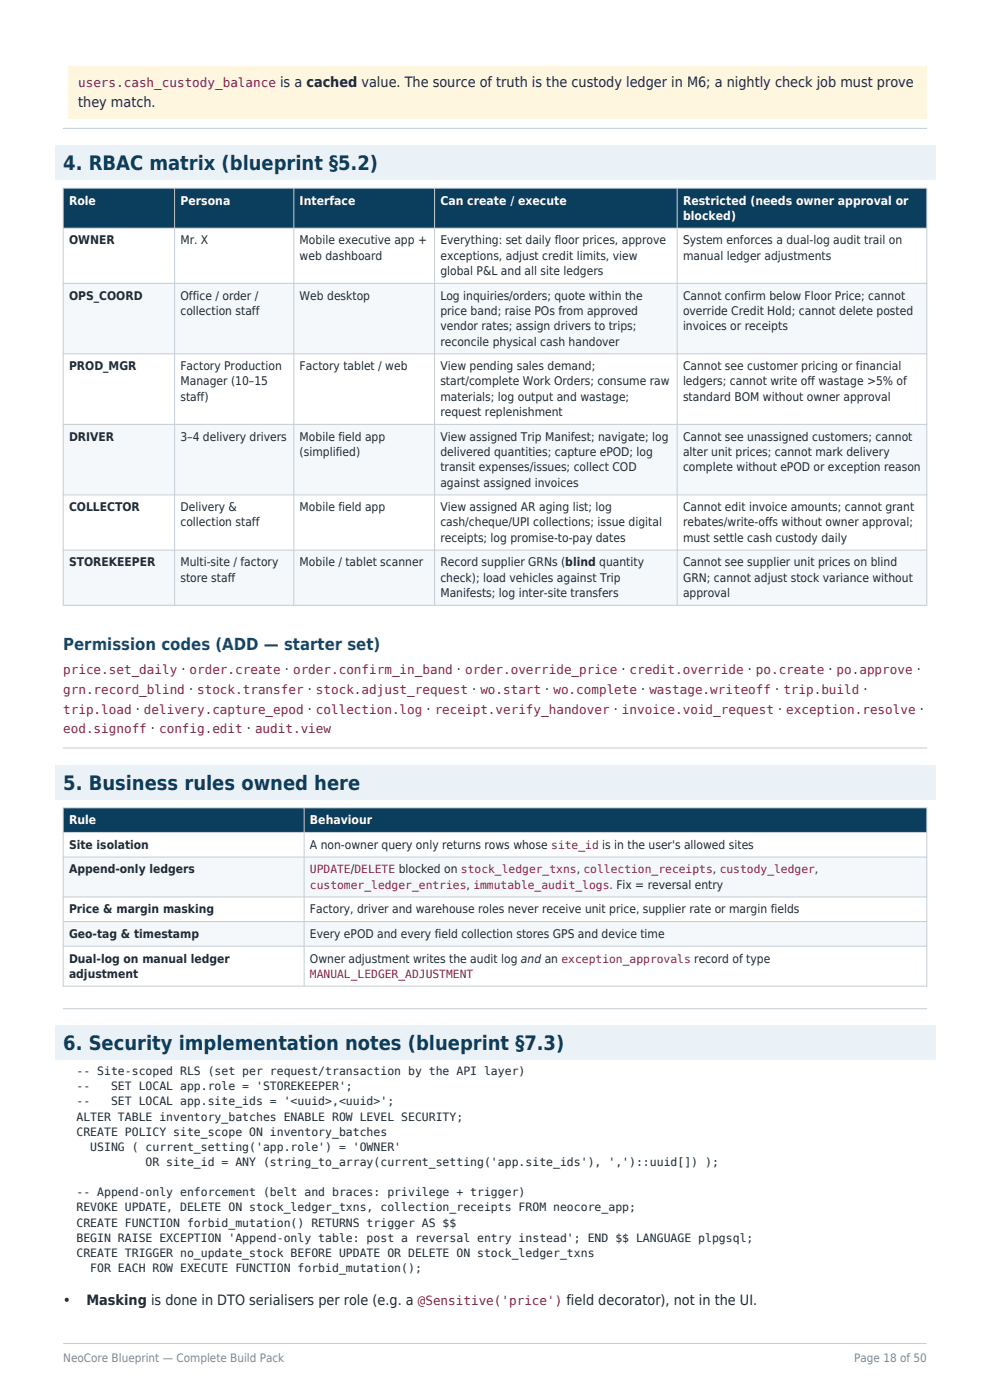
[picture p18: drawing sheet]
<svg xmlns="http://www.w3.org/2000/svg" width="210mm" height="297mm" viewBox="0 0 210 297" stroke-linecap="round" stroke-linejoin="round" font-family="sans-serif">
<defs><g id="words">
<g font-size="4.2" fill="#0b3d5c">
<text x="13.4" y="36.1">4. RBAC matrix (blueprint §5.2)</text>
<text x="13.4" y="167.5">5. Business rules owned here</text>
<text x="13.4" y="222.8">6. Security implementation notes (blueprint §7.3)</text>
</g>
<text font-size="3.5" fill="#174e73" x="13.4" y="137.9">Permission codes (ADD — starter set)</text>
<g font-size="3" fill="#1f2933">
<text x="16.6" y="22.7">they match.</text>
<text x="18.3" y="276.8">Masking is done in DTO serialisers per role (e.g. a</text>
</g>
<text font-size="3" x="13.4" y="276.8">•</text>
<g font-size="2.7" fill="#8a1f45">
<text x="16.6" y="18.6">users.cash_custody_balance is a cached value. The source of truth is the custody ledger in M6; a nightly check job must prove</text>
<text x="13.4" y="143.1">price.set_daily · order.create · order.confirm_in_band · order.override_price · credit.override · po.create · po.approve ·</text>
<text x="13.4" y="147.2">grn.record_blind · stock.transfer · stock.adjust_request · wo.start · wo.complete · wastage.writeoff · trip.build ·</text>
<text x="13.4" y="151.4">trip.load · delivery.capture_epod · collection.log · receipt.verify_handover · invoice.void_request · exception.resolve ·</text>
<text x="13.4" y="155.6">eod.signoff · config.edit · audit.view</text>
<text x="88.6" y="276.8">@Sensitive('price') field decorator), not in the UI.</text>
</g>
<g font-size="2.6" fill="#fff">
<text x="14.6" y="43.4">Role</text>
<text x="38.3" y="43.4">Persona</text>
<text x="63.6" y="43.4">Interface</text>
<text x="93.4" y="43.4">Can create / execute</text>
<text x="144.9" y="43.4">Restricted (needs owner approval or</text>
<text x="144.9" y="46.7">blocked)</text>
<text x="14.6" y="174.9">Rule</text>
<text x="65.7" y="174.9">Behaviour</text>
</g>
<g font-size="2.5" fill="#1f2933">
<text x="14.6" y="51.9">OWNER</text>
<text x="38.3" y="51.9">Mr. X</text>
<text x="63.6" y="51.9">Mobile executive app +</text>
<text x="93.4" y="51.9">Everything: set daily floor prices, approve</text>
<text x="144.9" y="51.9">System enforces a dual-log audit trail on</text>
<text x="63.6" y="55.1">web dashboard</text>
<text x="93.4" y="55.1">exceptions, adjust credit limits, view</text>
<text x="93.4" y="58.3">global P&amp;L and all site ledgers</text>
<text x="144.9" y="55.1">manual ledger adjustments</text>
<text x="14.6" y="63.6">OPS_COORD</text>
<text x="38.3" y="63.6">Office / order /</text>
<text x="63.6" y="63.6">Web desktop</text>
<text x="93.4" y="63.6">Log inquiries/orders; quote within the</text>
<text x="144.9" y="63.6">Cannot confirm below Floor Price; cannot</text>
<text x="38.3" y="66.8">collection staff</text>
<text x="93.4" y="66.8">price band; raise POs from approved</text>
<text x="93.4" y="70.1">vendor rates; assign drivers to trips;</text>
<text x="144.9" y="66.8">override Credit Hold; cannot delete posted</text>
<text x="144.9" y="70.1">invoices or receipts</text>
<text x="93.4" y="73.3">reconcile physical cash handover</text>
<text x="14.6" y="78.5">PROD_MGR</text>
<text x="38.3" y="78.5">Factory Production</text>
<text x="38.3" y="81.8">Manager (10–15</text>
<text x="63.6" y="78.5">Factory tablet / web</text>
<text x="93.4" y="78.5">View pending sales demand;</text>
<text x="93.4" y="81.8">start/complete Work Orders; consume raw</text>
<text x="144.9" y="78.5">Cannot see customer pricing or financial</text>
<text x="144.9" y="81.8">ledgers; cannot write off wastage &gt;5% of</text>
<text x="38.3" y="85">staff)</text>
<text x="93.4" y="85">materials; log output and wastage;</text>
<text x="93.4" y="88.3">request replenishment</text>
<text x="144.9" y="85">standard BOM without owner approval</text>
<text x="14.6" y="93.5">DRIVER</text>
<text x="38.3" y="93.5">3–4 delivery drivers</text>
<text x="63.6" y="93.5">Mobile field app</text>
<text x="93.4" y="93.5">View assigned Trip Manifest; navigate; log</text>
<text x="144.9" y="93.5">Cannot see unassigned customers; cannot</text>
<text x="63.6" y="96.7">(simplified)</text>
<text x="93.4" y="96.7">delivered quantities; capture ePOD; log</text>
<text x="93.4" y="100">transit expenses/issues; collect COD</text>
<text x="144.9" y="96.7">alter unit prices; cannot mark delivery</text>
<text x="144.9" y="100">complete without ePOD or exception reason</text>
<text x="93.4" y="103.2">against assigned invoices</text>
<text x="14.6" y="108.4">COLLECTOR</text>
<text x="38.3" y="108.4">Delivery &amp;</text>
<text x="38.3" y="111.7">collection staff</text>
<text x="63.6" y="108.4">Mobile field app</text>
<text x="93.4" y="108.4">View assigned AR aging list; log</text>
<text x="93.4" y="111.7">cash/cheque/UPI collections; issue digital</text>
<text x="144.9" y="108.4">Cannot edit invoice amounts; cannot grant</text>
<text x="144.9" y="111.7">rebates/write-offs without owner approval;</text>
<text x="93.4" y="114.9">receipts; log promise-to-pay dates</text>
<text x="144.9" y="114.9">must settle cash custody daily</text>
<text x="14.6" y="120.2">STOREKEEPER</text>
<text x="38.3" y="120.2">Multi-site / factory</text>
<text x="38.3" y="123.4">store staff</text>
<text x="63.6" y="120.2">Mobile / tablet scanner</text>
<text x="93.4" y="120.2">Record supplier GRNs (blind quantity</text>
<text x="93.4" y="123.4">check); load vehicles against Trip</text>
<text x="144.9" y="120.2">Cannot see supplier unit prices on blind</text>
<text x="144.9" y="123.4">GRN; cannot adjust stock variance without</text>
<text x="93.4" y="126.6">Manifests; log inter-site transfers</text>
<text x="144.9" y="126.6">approval</text>
<text x="14.6" y="180.1">Site isolation</text>
<text x="14.6" y="185.3">Append-only ledgers</text>
<text x="65.7" y="180.1">A non-owner query only returns rows whose site_id is in the user's allowed sites</text>
<text x="14.6" y="193.7">Price &amp; margin masking</text>
<text x="65.7" y="193.7">Factory, driver and warehouse roles never receive unit price, supplier rate or margin fields</text>
<text x="14.6" y="199">Geo-tag &amp; timestamp</text>
<text x="65.7" y="199">Every ePOD and every field collection stores GPS and device time</text>
<text x="14.6" y="204.2">Dual-log on manual ledger</text>
<text x="14.6" y="207.4">adjustment</text>
<text x="65.7" y="204.2">Owner adjustment writes the audit log and an exception_approvals record of type</text>
</g>
<g font-size="2.5" fill="#7b8794">
<text x="13.4" y="288.9">NeoCore Blueprint — Complete Build Pack</text>
<text x="181.2" y="288.9">Page 18 of 50</text>
</g>
<g font-size="2.4" fill="#8a1f45">
<text x="65.7" y="185.3">UPDATE/DELETE blocked on stock_ledger_txns, collection_receipts, custody_ledger,</text>
<text x="65.7" y="188.5">customer_ledger_entries, immutable_audit_logs. Fix = reversal entry</text>
<text x="65.7" y="207.4">MANUAL_LEDGER_ADJUSTMENT</text>
</g>
<g font-size="2.4" fill="#1f2933">
<text x="16.2" y="228.1">-- Site-scoped RLS (set per request/transaction by the API layer)</text>
<text x="16.2" y="231.3">--</text>
<text x="23.6" y="231.3">SET LOCAL app.role = 'STOREKEEPER';</text>
<text x="16.2" y="234.5">--</text>
<text x="16.2" y="237.7">ALTER TABLE inventory_batches ENABLE ROW LEVEL SECURITY;</text>
<text x="23.6" y="234.5">SET LOCAL app.site_ids = '&lt;uuid&gt;,&lt;uuid&gt;';</text>
<text x="16.2" y="240.9">CREATE POLICY site_scope ON inventory_batches</text>
<text x="19.2" y="244.1">USING ( current_setting('app.role') = 'OWNER'</text>
<text x="30.9" y="247.3">OR site_id = ANY (string_to_array(current_setting('app.site_ids'), ',')::uuid[]) );</text>
<text x="16.2" y="253.8">-- Append-only enforcement (belt and braces: privilege + trigger)</text>
<text x="16.2" y="257">REVOKE UPDATE, DELETE ON stock_ledger_txns, collection_receipts FROM neocore_app;</text>
<text x="16.2" y="260.2">CREATE FUNCTION forbid_mutation() RETURNS trigger AS $$</text>
<text x="16.2" y="263.4">BEGIN RAISE EXCEPTION 'Append-only table: post a reversal entry instead'; END $$ LANGUAGE plpgsql;</text>
<text x="16.2" y="266.6">CREATE TRIGGER no_update_stock BEFORE UPDATE OR DELETE ON stock_ledger_txns</text>
<text x="19.2" y="269.8">FOR EACH ROW EXECUTE FUNCTION forbid_mutation();</text>
</g>
</g></defs>
<path d="M13.4 285h183.2" fill="none" stroke="#c4ccd4" stroke-width=".21"/>
<path d="M14.5 14.1h182.1v11.2h-182.1z" fill-rule="evenodd" fill="#fff6e0"/>
<path d="M13.4 27.2h183.2" fill="none" stroke="#c4ccd4" stroke-width=".21"/>
<path d="M11.6 30.8h186.8v7.4h-186.8z" fill-rule="evenodd" fill="#eaf1f7"/>
<path d="M13.4 39.9h183.2v8.5h-183.2z" fill-rule="evenodd" fill="#0b3d5c"/>
<path d="M13.4 48.4h183.2v11.7h-183.2z" fill-rule="evenodd" fill="#fff"/>
<path d="M13.4 60.1h183.2v15h-183.2z" fill-rule="evenodd" fill="#f4f8fb"/>
<path d="M13.4 75.1h183.2v14.9h-183.2z" fill-rule="evenodd" fill="#fff"/>
<path d="M13.4 90h183.2v15h-183.2z" fill-rule="evenodd" fill="#f4f8fb"/>
<path d="M13.4 105h183.2v11.7h-183.2z" fill-rule="evenodd" fill="#fff"/>
<path d="M13.4 116.7h183.2v11.7h-183.2z" fill-rule="evenodd" fill="#f4f8fb"/>
<path d="M13.4 39.9h183.2v88.5h-183.2zM37 39.9v88.5M62.3 39.9v88.5M92.2 39.9v88.5M143.6 39.9v88.5M13.4 48.4h183.2M13.4 60.1h183.2M13.4 75.1h183.2M13.4 90h183.2M13.4 105h183.2M13.4 116.7h183.2M13.4 158.7h183.2" fill="none" stroke="#c4ccd4" stroke-width=".21"/>
<path d="M11.6 162.2h186.8v7.4h-186.8z" fill-rule="evenodd" fill="#eaf1f7"/>
<path d="M13.4 171.4h183.2v5.2h-183.2z" fill-rule="evenodd" fill="#0b3d5c"/>
<path d="M13.4 176.6h183.2v5.2h-183.2z" fill-rule="evenodd" fill="#fff"/>
<path d="M13.4 181.8h183.2v8.5h-183.2z" fill-rule="evenodd" fill="#f4f8fb"/>
<path d="M13.4 190.3h183.2v5.2h-183.2z" fill-rule="evenodd" fill="#fff"/>
<path d="M13.4 195.5h183.2v5.2h-183.2z" fill-rule="evenodd" fill="#f4f8fb"/>
<path d="M13.4 200.7h183.2v8.5h-183.2z" fill-rule="evenodd" fill="#fff"/>
<path d="M13.4 171.4h183.2v37.8h-183.2zM13.4 176.6h183.2M64.5 171.4v37.8M13.4 181.8h183.2M13.4 190.3h183.2M13.4 195.5h183.2M13.4 200.7h183.2M13.4 214h183.2" fill="none" stroke="#c4ccd4" stroke-width=".21"/>
<path d="M11.6 217.5h186.8v7.4h-186.8z" fill-rule="evenodd" fill="#eaf1f7"/>
<use href="#words"/>
</svg>
